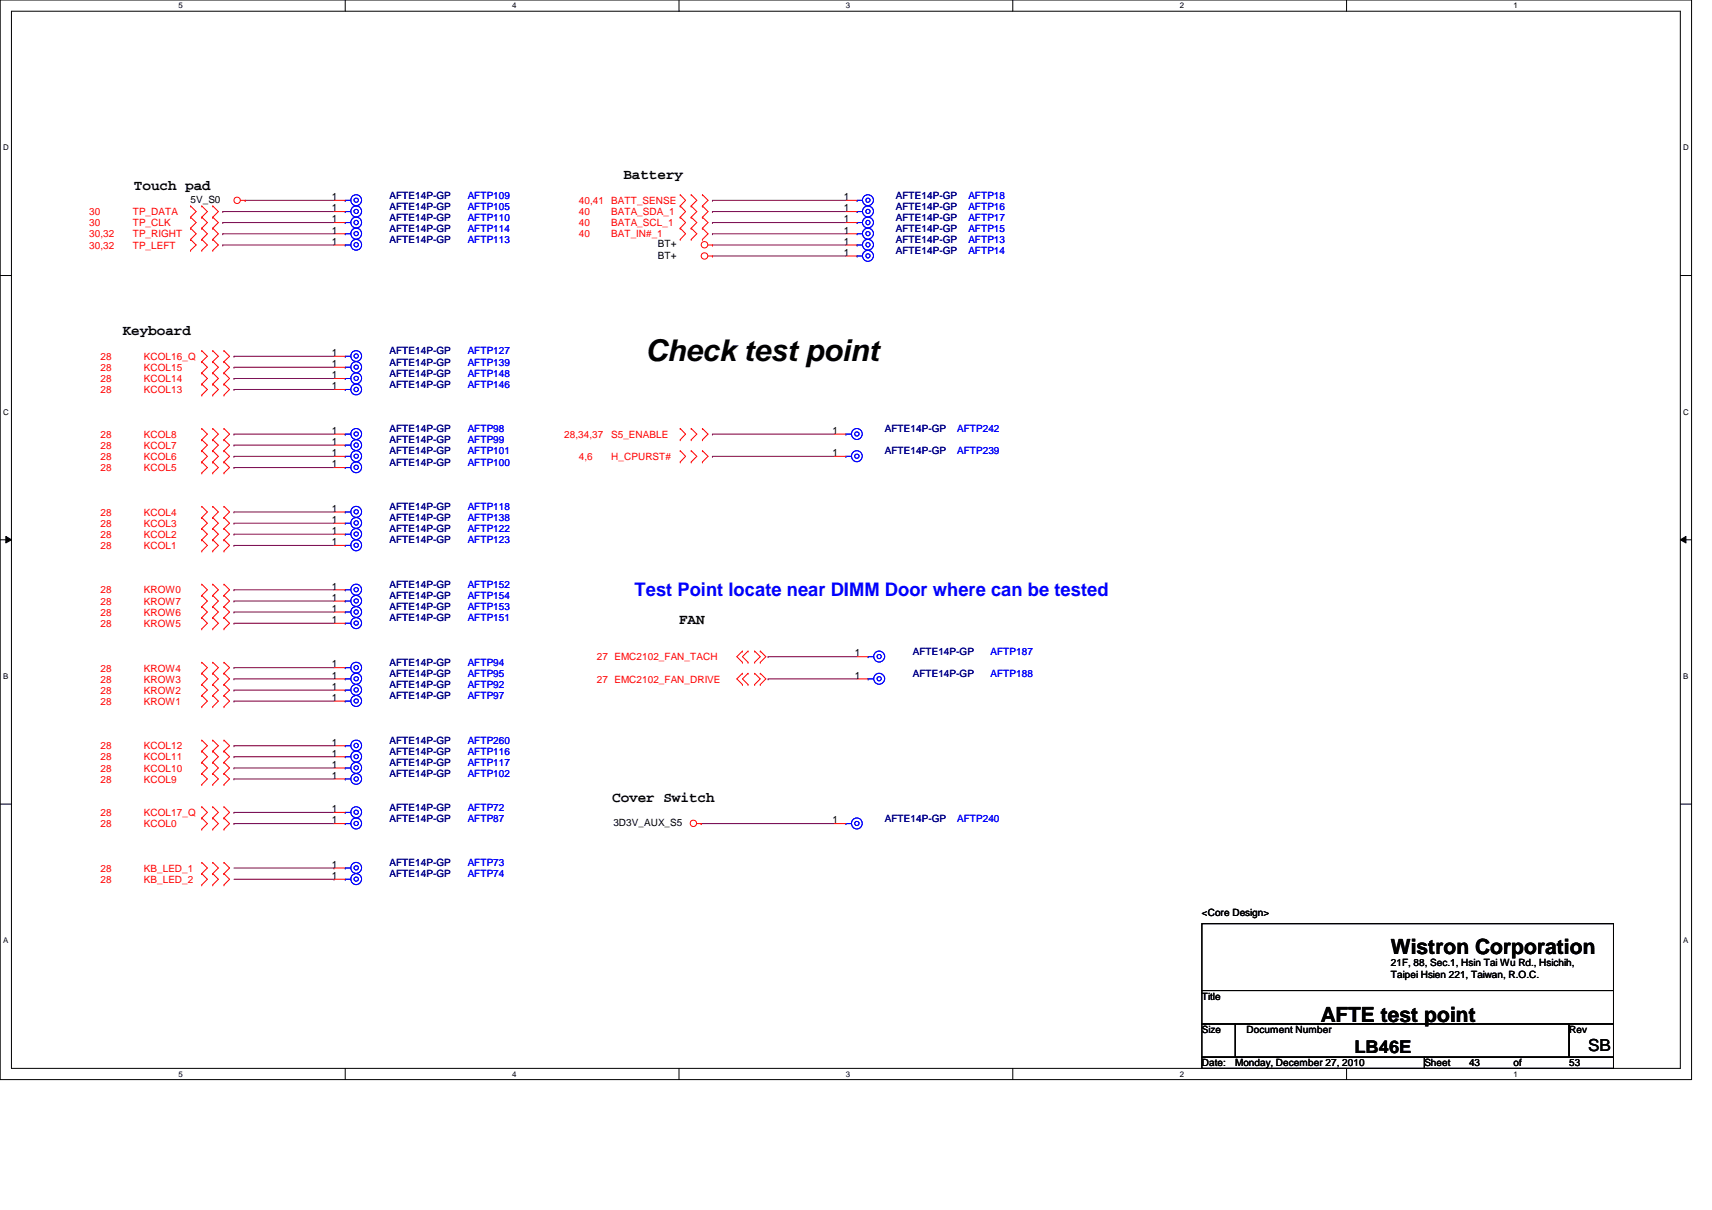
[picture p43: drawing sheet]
<svg xmlns="http://www.w3.org/2000/svg" width="297mm" height="210mm" viewBox="0 0 297 210" stroke-linecap="round" stroke-linejoin="round" font-family="sans-serif">
<defs><g id="words">
<text font-size="5.2" x="112" y="62.7">Check test point</text>
<g font-size="3.6">
<text x="241.3" y="165.6">Wistron Corporation</text>
<text x="229.2" y="177.3">AFTE test point</text>
</g>
<text font-size="3.3" fill="#00f" x="110.1" y="103.4">Test Point locate near DIMM Door where can be tested</text>
<text font-size="3" x="235" y="182.6">LB46E</text>
<text font-size="2.9" x="275.5" y="182.3">SB</text>
<g font-size="2.5">
<text x="23.2" y="33">Touch pad</text>
<text x="108.2" y="31">Battery</text>
<text x="21.3" y="58.1">Keyboard</text>
<text x="117.8" y="108.2">FAN</text>
<text x="106.2" y="139.1">Cover Switch</text>
</g>
<g font-size="1.7">
<text x="33.1" y="35.2">5V_S0</text>
<text x="57.6" y="34.7">1</text>
<text x="146.4" y="34.7">1</text>
<text x="57.6" y="40.5">1</text>
<text x="57.6" y="38.6">1</text>
<text x="57.6" y="36.7">1</text>
<text x="146.4" y="38.6">1</text>
<text x="146.4" y="40.5">1</text>
<text x="146.4" y="36.7">1</text>
<text x="57.6" y="42.5">1</text>
<text x="114.1" y="42.9">BT+</text>
<text x="114.1" y="44.9">BT+</text>
<text x="146.4" y="42.5">1</text>
<text x="146.4" y="44.4">1</text>
<text x="57.6" y="63.7">1</text>
<text x="57.6" y="61.8">1</text>
<text x="57.6" y="65.6">1</text>
<text x="57.6" y="67.5">1</text>
<text x="57.6" y="75.3">1</text>
<text x="57.6" y="77.2">1</text>
<text x="144.4" y="75.3">1</text>
<text x="57.6" y="81.1">1</text>
<text x="57.6" y="79.1">1</text>
<text x="144.4" y="79.1">1</text>
<text x="57.6" y="88.8">1</text>
<text x="57.6" y="90.7">1</text>
<text x="57.6" y="94.6">1</text>
<text x="57.6" y="92.6">1</text>
<text x="57.6" y="106.1">1</text>
<text x="57.6" y="104.2">1</text>
<text x="57.6" y="102.3">1</text>
<text x="57.6" y="108.1">1</text>
<text x="148.3" y="113.9">1</text>
<text x="57.6" y="115.8">1</text>
<text x="57.6" y="119.7">1</text>
<text x="57.6" y="117.7">1</text>
<text x="148.3" y="117.7">1</text>
<text x="57.6" y="121.6">1</text>
<text x="57.6" y="129.3">1</text>
<text x="57.6" y="131.2">1</text>
<text x="57.6" y="133.2">1</text>
<text x="57.6" y="135.1">1</text>
<text x="57.6" y="140.9">1</text>
<text x="57.6" y="142.8">1</text>
<text x="106.4" y="143.3">3D3V_AUX_S5</text>
<text x="144.4" y="142.8">1</text>
<text x="57.6" y="152.5">1</text>
<text x="57.6" y="150.5">1</text>
<text x="208.5" y="159">&lt;Core Design&gt;</text>
<text x="241.3" y="167.6">21F, 88, Sec.1, Hsin Tai Wu Rd., Hsichih,</text>
<text x="208.5" y="173.4">Title</text>
<text x="241.3" y="169.7">Taipei Hsien 221, Taiwan, R.O.C.</text>
<text x="208.5" y="179.2">Size</text>
<text x="216.3" y="179.2">Document Number</text>
<text x="272.2" y="179.2">Rev</text>
<text x="208.5" y="185">Date:</text>
<text x="214.3" y="185">Monday, December 27, 2010</text>
<text x="247.1" y="185">Sheet</text>
<text x="254.9" y="185">43</text>
<text x="262.6" y="185">of</text>
<text x="272.2" y="185">53</text>
</g>
<g font-size="1.7" fill="#000080">
<text x="67.6" y="34.5">AFTE14P-GP</text>
<text x="155.4" y="34.5">AFTE14P-GP</text>
<text x="67.6" y="40.2">AFTE14P-GP</text>
<text x="67.6" y="38.3">AFTE14P-GP</text>
<text x="67.6" y="36.4">AFTE14P-GP</text>
<text x="155.4" y="38.3">AFTE14P-GP</text>
<text x="155.4" y="40.2">AFTE14P-GP</text>
<text x="155.4" y="36.4">AFTE14P-GP</text>
<text x="67.6" y="42.2">AFTE14P-GP</text>
<text x="155.4" y="42.2">AFTE14P-GP</text>
<text x="155.4" y="44.1">AFTE14P-GP</text>
<text x="67.6" y="63.4">AFTE14P-GP</text>
<text x="67.6" y="61.5">AFTE14P-GP</text>
<text x="67.6" y="65.3">AFTE14P-GP</text>
<text x="67.6" y="67.3">AFTE14P-GP</text>
<text x="67.6" y="75">AFTE14P-GP</text>
<text x="67.6" y="76.9">AFTE14P-GP</text>
<text x="153.5" y="75">AFTE14P-GP</text>
<text x="67.6" y="80.8">AFTE14P-GP</text>
<text x="67.6" y="78.8">AFTE14P-GP</text>
<text x="153.5" y="78.8">AFTE14P-GP</text>
<text x="67.6" y="88.5">AFTE14P-GP</text>
<text x="67.6" y="90.4">AFTE14P-GP</text>
<text x="67.6" y="94.3">AFTE14P-GP</text>
<text x="67.6" y="92.4">AFTE14P-GP</text>
<text x="67.6" y="105.9">AFTE14P-GP</text>
<text x="67.6" y="107.8">AFTE14P-GP</text>
<text x="67.6" y="103.9">AFTE14P-GP</text>
<text x="67.6" y="102">AFTE14P-GP</text>
<text x="158.4" y="113.6">AFTE14P-GP</text>
<text x="67.6" y="115.5">AFTE14P-GP</text>
<text x="67.6" y="119.4">AFTE14P-GP</text>
<text x="67.6" y="117.4">AFTE14P-GP</text>
<text x="158.4" y="117.4">AFTE14P-GP</text>
<text x="67.6" y="121.3">AFTE14P-GP</text>
<text x="67.6" y="129">AFTE14P-GP</text>
<text x="67.6" y="131">AFTE14P-GP</text>
<text x="67.6" y="132.9">AFTE14P-GP</text>
<text x="67.6" y="134.8">AFTE14P-GP</text>
<text x="67.6" y="140.6">AFTE14P-GP</text>
<text x="67.6" y="142.5">AFTE14P-GP</text>
<text x="153.5" y="142.5">AFTE14P-GP</text>
<text x="67.6" y="152.2">AFTE14P-GP</text>
<text x="67.6" y="150.3">AFTE14P-GP</text>
</g>
<g font-size="1.7" fill="#00f">
<text x="81.1" y="34.5">AFTP109</text>
<text x="168" y="34.5">AFTP18</text>
<text x="81.1" y="40.2">AFTP114</text>
<text x="81.1" y="38.3">AFTP110</text>
<text x="81.1" y="36.4">AFTP105</text>
<text x="168" y="38.3">AFTP17</text>
<text x="168" y="40.2">AFTP15</text>
<text x="168" y="36.4">AFTP16</text>
<text x="81.1" y="42.2">AFTP113</text>
<text x="168" y="42.2">AFTP13</text>
<text x="168" y="44.1">AFTP14</text>
<text x="81.1" y="63.4">AFTP139</text>
<text x="81.1" y="61.5">AFTP127</text>
<text x="81.1" y="65.3">AFTP148</text>
<text x="81.1" y="67.3">AFTP146</text>
<text x="81.1" y="75">AFTP98</text>
<text x="81.1" y="76.9">AFTP99</text>
<text x="166.1" y="75">AFTP242</text>
<text x="81.1" y="80.8">AFTP100</text>
<text x="81.1" y="78.8">AFTP101</text>
<text x="166.1" y="78.8">AFTP239</text>
<text x="81.1" y="88.5">AFTP118</text>
<text x="81.1" y="90.4">AFTP138</text>
<text x="81.1" y="94.3">AFTP123</text>
<text x="81.1" y="92.4">AFTP122</text>
<text x="81.1" y="105.9">AFTP153</text>
<text x="81.1" y="107.8">AFTP151</text>
<text x="81.1" y="103.9">AFTP154</text>
<text x="81.1" y="102">AFTP152</text>
<text x="171.9" y="113.6">AFTP187</text>
<text x="81.1" y="115.5">AFTP94</text>
<text x="81.1" y="119.4">AFTP92</text>
<text x="81.1" y="117.4">AFTP95</text>
<text x="171.9" y="117.4">AFTP188</text>
<text x="81.1" y="121.3">AFTP97</text>
<text x="81.1" y="129">AFTP260</text>
<text x="81.1" y="131">AFTP116</text>
<text x="81.1" y="132.9">AFTP117</text>
<text x="81.1" y="134.8">AFTP102</text>
<text x="81.1" y="140.6">AFTP72</text>
<text x="81.1" y="142.5">AFTP87</text>
<text x="166.1" y="142.5">AFTP240</text>
<text x="81.1" y="152.2">AFTP74</text>
<text x="81.1" y="150.3">AFTP73</text>
</g>
<g font-size="1.7" fill="#f00">
<text x="100.5" y="35.4">40,41</text>
<text x="106" y="35.4">BATT_SENSE</text>
<text x="15.5" y="37.3">30</text>
<text x="15.5" y="39.3">30</text>
<text x="15.5" y="41.2">30,32</text>
<text x="23" y="37.3">TP_DATA</text>
<text x="23" y="39.3">TP_CLK</text>
<text x="23" y="41.2">TP_RIGHT</text>
<text x="100.5" y="41.2">40</text>
<text x="100.5" y="37.3">40</text>
<text x="100.5" y="39.3">40</text>
<text x="106" y="41.2">BAT_IN#_1</text>
<text x="106" y="37.3">BATA_SDA_1</text>
<text x="106" y="39.3">BATA_SCL_1</text>
<text x="15.5" y="43.1">30,32</text>
<text x="23" y="43.1">TP_LEFT</text>
<text x="17.4" y="62.4">28</text>
<text x="17.4" y="64.3">28</text>
<text x="25" y="62.4">KCOL16_Q</text>
<text x="25" y="64.3">KCOL15</text>
<text x="17.4" y="66.3">28</text>
<text x="17.4" y="68.2">28</text>
<text x="25" y="66.3">KCOL14</text>
<text x="25" y="68.2">KCOL13</text>
<text x="17.4" y="75.9">28</text>
<text x="17.4" y="77.9">28</text>
<text x="25" y="75.9">KCOL8</text>
<text x="25" y="77.9">KCOL7</text>
<text x="97.9" y="75.9">28,34,37</text>
<text x="106" y="75.9">S5_ENABLE</text>
<text x="17.4" y="79.8">28</text>
<text x="17.4" y="81.7">28</text>
<text x="25" y="79.8">KCOL6</text>
<text x="25" y="81.7">KCOL5</text>
<text x="100.5" y="79.8">4,6</text>
<text x="106" y="79.8">H_CPURST#</text>
<text x="17.4" y="89.5">28</text>
<text x="25" y="89.5">KCOL4</text>
<text x="17.4" y="91.4">28</text>
<text x="17.4" y="93.3">28</text>
<text x="17.4" y="95.2">28</text>
<text x="25" y="91.4">KCOL3</text>
<text x="25" y="93.3">KCOL2</text>
<text x="25" y="95.2">KCOL1</text>
<text x="17.4" y="103">28</text>
<text x="17.4" y="104.9">28</text>
<text x="17.4" y="106.8">28</text>
<text x="25" y="103">KROW0</text>
<text x="25" y="104.9">KROW7</text>
<text x="25" y="106.8">KROW6</text>
<text x="17.4" y="108.8">28</text>
<text x="25" y="108.8">KROW5</text>
<text x="17.4" y="116.5">28</text>
<text x="17.4" y="118.4">28</text>
<text x="25" y="116.5">KROW4</text>
<text x="25" y="118.4">KROW3</text>
<text x="103.5" y="118.4">27 EMC2102_FAN_DRIVE</text>
<text x="103.5" y="114.6">27 EMC2102_FAN_TACH</text>
<text x="17.4" y="120.4">28</text>
<text x="17.4" y="122.3">28</text>
<text x="25" y="120.4">KROW2</text>
<text x="25" y="122.3">KROW1</text>
<text x="17.4" y="130">28</text>
<text x="17.4" y="131.9">28</text>
<text x="25" y="130">KCOL12</text>
<text x="25" y="131.9">KCOL11</text>
<text x="17.4" y="133.9">28</text>
<text x="17.4" y="135.8">28</text>
<text x="25" y="133.9">KCOL10</text>
<text x="25" y="135.8">KCOL9</text>
<text x="17.4" y="141.6">28</text>
<text x="17.4" y="143.5">28</text>
<text x="25" y="141.6">KCOL17_Q</text>
<text x="25" y="143.5">KCOL0</text>
<text x="17.4" y="151.2">28</text>
<text x="17.4" y="153.2">28</text>
<text x="25" y="151.2">KB_LED_1</text>
<text x="25" y="153.2">KB_LED_2</text>
</g>
<g font-size="1.4">
<text x="30.9" y="1.4">5</text>
<text x="88.9" y="1.4">4</text>
<text x="146.8" y="1.4">3</text>
<text x="204.7" y="1.4">2</text>
<text x="262.6" y="1.4">1</text>
<text x=".5" y="26.1">D</text>
<text x="292.1" y="26.1">D</text>
<text x=".5" y="71.9">C</text>
<text x="292.1" y="71.9">C</text>
<text x=".5" y="117.8">B</text>
<text x="292.1" y="117.8">B</text>
<text x=".5" y="163.6">A</text>
<text x="292.1" y="163.6">A</text>
<text x="30.9" y="186.8">5</text>
<text x="88.9" y="186.8">4</text>
<text x="146.8" y="186.8">3</text>
<text x="204.7" y="186.8">2</text>
<text x="262.6" y="186.8">1</text>
</g>
</g></defs>
<path d="M0 0h293.5v187.3h-293.5zM2 1.9h289.5v183.4h-289.5z" fill="none" stroke="#000" stroke-width=".17"/>
<g fill="#fff">
<path d="M30.9 .2h.8v1.5h-.8z"/>
<path d="M30.9 185.5h.8v1.6h-.8z"/>
</g>
<path d="M59.9 0v1.9M59.9 185.3v2" fill="none" stroke="#000" stroke-width=".17"/>
<g fill="#fff">
<path d="M88.9 .2h.7v1.5h-.7z"/>
<path d="M88.9 185.5h.7v1.6h-.7z"/>
</g>
<path d="M117.8 0v1.9M117.8 185.3v2" fill="none" stroke="#000" stroke-width=".17"/>
<g fill="#fff">
<path d="M146.8 .2h.7v1.5h-.7z"/>
<path d="M146.8 185.5h.7v1.6h-.7z"/>
</g>
<path d="M175.7 0v1.9M175.7 185.3v2" fill="none" stroke="#000" stroke-width=".17"/>
<g fill="#fff">
<path d="M204.7 .2h.7v1.5h-.7z"/>
<path d="M204.7 185.5h.7v1.6h-.7z"/>
</g>
<path d="M233.6 0v1.9M233.6 185.3v2" fill="none" stroke="#000" stroke-width=".17"/>
<g fill="#fff">
<path d="M262.6 .2h.8v1.5h-.8z"/>
<path d="M262.6 185.5h.8v1.6h-.8z"/>
<path d="M.5 24.8h1v1.6h-1z"/>
<path d="M292.1 24.8h.9v1.6h-.9z"/>
<path d="M.5 70.7h1v1.5h-1z"/>
<path d="M292.1 70.7h.9v1.5h-.9z"/>
</g>
<path d="M0 47.8h2M291.5 47.8h2" fill="none" stroke="#000" stroke-width=".17"/>
<g fill="#fff">
<path d="M.5 116.5h.9v1.6h-.9z"/>
<path d="M292.1 116.5h.8v1.6h-.8z"/>
</g>
<path d="M0 93.6h2M1 93l1 .6-1 .6zM291.5 93.6l1-.6v1.2zM291.5 93.6h2" fill="none" stroke="#000" stroke-width=".17"/>
<path d="M1 93l1 .6-1 .6zM291.5 93.6l1-.6v1.2z" fill="#000"/>
<g fill="#fff">
<path d="M.5 162.4h.9v1.5h-.9z"/>
<path d="M292.1 162.4h.8v1.5h-.8z"/>
</g>
<path d="M0 139.5h2M291.5 139.5h2M208.5 160.2h71.4v11.6h-71.4zM208.5 171.8h71.4v5.8h-71.4zM208.5 177.6h5.8v5.8h-5.8zM214.3 177.6h57.9v5.8h-57.9zM272.2 177.6h7.7v5.8h-7.7zM208.5 183.4h38.6v1.9h-38.6zM247.1 183.4h32.8v1.9h-32.8z" fill="none" stroke="#000" stroke-width=".17"/>
<g fill="none" stroke="#800040" stroke-width=".17">
<path d="M38.6 38.6h.1M38.6 36.7h.1M38.6 38.6h19.4M38.6 36.7h19.4M42.5 34.8h.1M42.5 34.8h15.5M123.6 36.7h.1M123.6 38.6h.1M123.6 34.8h.1M123.6 38.6h23.2M123.6 34.8h23.2M123.6 36.7h23.2"/>
<path d="M38.6 42.5h.1M38.6 40.6h.1M38.6 42.5h19.4M38.6 40.6h19.4M123.6 40.6h.1M123.6 42.5h.1M123.6 44.4h.1M123.6 42.5h23.2M123.6 40.6h23.2M123.6 44.4h23.2M40.6 77.2h.1M40.6 67.6h.1"/>
<path d="M40.6 65.7h.1M40.6 63.7h.1M40.6 75.3h.1M40.6 61.8h.1M40.6 79.2h.1M40.6 75.3h17.4M40.6 79.2h17.4M40.6 77.2h17.4M40.6 67.6h17.4M40.6 65.7h17.4M40.6 63.7h17.4M40.6 61.8h17.4"/>
<path d="M123.6 75.3h.1M123.6 79.2h.1M123.6 75.3h21.2M123.6 79.2h21.2M40.6 90.8h.1M40.6 88.8h.1M40.6 81.1h.1M40.6 92.7h.1M40.6 94.6h.1M40.6 90.8h17.4M40.6 88.8h17.4M40.6 81.1h17.4"/>
<path d="M40.6 92.7h17.4M40.6 94.6h17.4M40.6 106.2h.1M40.6 104.3h.1M40.6 108.1h.1M40.6 102.3h.1M40.6 119.7h.1M40.6 115.8h.1M40.6 117.8h.1M40.6 117.8h17.4M40.6 106.2h17.4M40.6 104.3h17.4"/>
<path d="M40.6 108.1h17.4M40.6 102.3h17.4M40.6 119.7h17.4M40.6 115.8h17.4M133.3 113.9h.1M133.3 117.8h.1M133.3 113.9h15.4M133.3 117.8h15.4M40.6 133.2h.1M40.6 135.1h.1M40.6 131.3h.1M40.6 129.4h.1"/>
<path d="M40.6 121.6h.1M40.6 133.2h17.4M40.6 135.1h17.4M40.6 131.3h17.4M40.6 129.4h17.4M40.6 121.6h17.4M40.6 142.9h.1M40.6 140.9h.1M40.6 142.9h17.4M40.6 140.9h17.4M40.6 150.6h17.4M40.6 152.5h17.4"/>
<path d="M58 150.6h.1M58 152.5h.1M121.7 142.9h.1M121.7 142.9h23.1"/>
</g>
<g fill="none" stroke="#f00" stroke-width=".17">
<path d="M33.1 35.7h.1M33.1 37.7h.1M33.1 39.6h.1M33.1 35.7l.9 1-.9 1M33.1 39.6l.9 1-.9 .9M33.1 37.7l.9 .9-.9 1M35 37.7h.1M35 35.7h.1M35 39.6h.1M35 35.7l1 1-1 1M35 37.7l1 .9-1 1M35 39.6l1 1-1 .9"/>
<path d="M36.9 35.7h.1M36.9 37.7h.1M36.9 39.6h.1M36.9 39.6l1 1-1 .9M36.9 35.7l1 1-1 1M36.9 37.7l1 .9-1 1M41.7 34.8h.8M42.5 34.8h.1M58 34.8h1.9M58 38.6h1.9M58 36.7h1.9M118 39.6h.1"/>
<path d="M118 35.7h.1M118 37.7h.1M118 33.8h.1M118 37.7l1 .9-1 1M118 39.6l1 1-1 .9M118 35.7l1 1-1 1M118 33.8l1 1-1 .9M119.9 39.6h.1M119.9 37.7h.1M119.9 35.7h.1M119.9 33.8h.1M119.9 39.6l1 1-1 .9"/>
<path d="M119.9 35.7l1 1-1 1M119.9 33.8l1 1-1 .9M119.9 37.7l1 .9-1 1M121.9 39.6h.1M121.9 35.7h.1M121.9 37.7h.1M121.9 33.8h.1M121.9 37.7l.9 .9-.9 1M121.9 39.6l.9 1-.9 .9M121.9 33.8l.9 1-.9 .9M121.9 35.7l.9 1-.9 1M146.8 34.8h1.9"/>
<path d="M146.8 38.6h1.9M146.8 36.7h1.9M33.1 41.5h.1M33.1 43.4h.1M33.1 41.5l.9 1-.9 .9M35 41.5h.1M35 43.4h.1M35 41.5l1 1-1 .9M36.9 41.5h.1M36.9 43.4h.1M36.9 41.5l1 1-1 .9M58 42.5h1.9"/>
<path d="M58 40.6h1.9M118 41.5h.1M119.9 41.5h.1M121.9 41.5h.1M122.8 42.5h.8M122.8 44.4h.8M123.6 42.5h.1M123.6 44.4h.1M146.8 42.5h1.9M146.8 44.4h1.9M146.8 40.6h1.9M35 60.8h.1"/>
<path d="M35 62.7h.1M35 64.7h.1M35 66.6h.1M35 68.5h.1M35 74.3h.1M35 76.3h.1M35 78.2h.1M35 60.8l1 1-1 .9M35 62.7l1 1-1 1M35 66.6l1 1-1 .9M35 64.7l1 1-1 .9M35 76.3l1 .9-1 1"/>
<path d="M35 74.3l1 1-1 1M35 78.2l1 1-1 .9M36.9 62.7h.1M36.9 60.8h.1M36.9 64.7h.1M36.9 66.6h.1M36.9 68.5h.1M36.9 76.3h.1M36.9 74.3h.1M36.9 78.2h.1M36.9 60.8l1 1-1 .9M36.9 62.7l1 1-1 1"/>
<path d="M36.9 64.7l1 1-1 .9M36.9 66.6l1 1-1 .9M36.9 74.3l1 1-1 1M36.9 76.3l1 .9-1 1M36.9 78.2l1 1-1 .9M38.9 60.8h.1M38.9 62.7h.1M38.9 64.7h.1M38.9 66.6h.1M38.9 68.5h.1M38.9 74.3h.1M38.9 76.3h.1"/>
<path d="M38.9 78.2h.1M38.9 62.7l.9 1-.9 1M38.9 64.7l.9 1-.9 .9M38.9 60.8l.9 1-.9 .9M38.9 66.6l.9 1-.9 .9M38.9 78.2l.9 1-.9 .9M38.9 74.3l.9 1-.9 1M38.9 76.3l.9 .9-.9 1M58 79.2h1.9M58 67.6h1.9M58 75.3h1.9M58 63.7h1.9"/>
<path d="M58 61.8h1.9M58 65.7h1.9M58 77.2h1.9M118 78.2h.1M118 74.3h.1M118 76.3h.1M118 78.2l1 1-1 .9M118 74.3l1 1-1 1M119.9 78.2h.1M119.9 76.3h.1M119.9 74.3h.1M119.9 78.2l1 1-1 .9"/>
<path d="M119.9 74.3l1 1-1 1M121.9 78.2h.1M121.9 74.3h.1M121.9 76.3h.1M121.9 78.2l.9 1-.9 .9M121.9 74.3l.9 1-.9 1M144.8 79.2h2M144.8 75.3h2M35 80.1h.1M35 82h.1M35 87.8h.1M35 89.8h.1"/>
<path d="M35 91.7h.1M35 93.6h.1M35 95.6h.1M35 80.1l1 1-1 .9M35 87.8l1 1-1 1M35 91.7l1 1-1 .9M35 89.8l1 1-1 .9M35 93.6l1 1-1 1M36.9 80.1h.1M36.9 82h.1M36.9 89.8h.1M36.9 87.8h.1"/>
<path d="M36.9 91.7h.1M36.9 93.6h.1M36.9 95.6h.1M36.9 80.1l1 1-1 .9M36.9 87.8l1 1-1 1M36.9 89.8l1 1-1 .9M36.9 91.7l1 1-1 .9M36.9 93.6l1 1-1 1M38.9 80.1h.1M38.9 82h.1M38.9 87.8h.1M38.9 89.8h.1"/>
<path d="M38.9 91.7h.1M38.9 93.6h.1M38.9 95.6h.1M38.9 80.1l.9 1-.9 .9M38.9 89.8l.9 1-.9 .9M38.9 91.7l.9 1-.9 .9M38.9 87.8l.9 1-.9 1M38.9 93.6l.9 1-.9 1M58 90.8h1.9M58 94.6h1.9M58 81.1h1.9M58 88.8h1.9"/>
<path d="M58 92.7h1.9M118 80.1h.1M119.9 80.1h.1M121.9 80.1h.1M35 101.3h.1M35 103.3h.1M35 105.2h.1M35 107.1h.1M35 109.1h.1M35 114.9h.1M35 116.8h.1M35 118.7h.1"/>
<path d="M35 101.3l1 1-1 1M35 105.2l1 1-1 .9M35 103.3l1 1-1 .9M35 107.1l1 1-1 1M35 114.9l1 .9-1 1M35 116.8l1 1-1 .9M35 118.7l1 1-1 .9M36.9 103.3h.1M36.9 101.3h.1M36.9 105.2h.1M36.9 107.1h.1M36.9 109.1h.1"/>
<path d="M36.9 116.8h.1M36.9 114.9h.1M36.9 118.7h.1M36.9 101.3l1 1-1 1M36.9 103.3l1 1-1 .9M36.9 105.2l1 1-1 .9M36.9 107.1l1 1-1 1M36.9 114.9l1 .9-1 1M36.9 116.8l1 1-1 .9M36.9 118.7l1 1-1 .9M38.9 101.3h.1M38.9 103.3h.1"/>
<path d="M38.9 105.2h.1M38.9 107.1h.1M38.9 109.1h.1M38.9 114.9h.1M38.9 116.8h.1M38.9 118.7h.1M38.9 103.3l.9 1-.9 .9M38.9 101.3l.9 1-.9 1M38.9 105.2l.9 1-.9 .9M38.9 107.1l.9 1-.9 1M38.9 114.9l.9 .9-.9 1M38.9 118.7l.9 1-.9 .9"/>
<path d="M38.9 116.8l.9 1-.9 .9M58 106.2h1.9M58 108.1h1.9M58 115.8h1.9M58 117.8h1.9M58 104.3h1.9M58 119.7h1.9M58 102.3h1.9M128.8 118.7h.1M128.8 116.8h.1M128.8 114.9h.1M128.8 112.9h.1"/>
<path d="M128.8 116.8l-1 1 1 .9M128.8 112.9l-1 1 1 1M129.8 116.8h.1M129.8 118.7h.1M129.8 112.9h.1M129.8 114.9h.1M129.8 116.8l-1 1 1 .9M129.8 112.9l-1 1 1 1M130.9 118.7h.1M130.9 116.8h.1M130.9 114.9h.1M130.9 112.9h.1"/>
<path d="M130.9 116.8l1 1-1 .9M130.9 112.9l1 1-1 1M131.9 118.7h.1M131.9 116.8h.1M131.9 114.9h.1M131.9 112.9h.1M131.9 116.8l1 1-1 .9M131.9 112.9l1 1-1 1M148.7 113.9h1.9M148.7 117.8h1.9M35 120.6h.1M35 122.6h.1"/>
<path d="M35 128.4h.1M35 130.3h.1M35 132.2h.1M35 134.2h.1M35 136.1h.1M35 140h.1M35 120.6l1 1-1 1M35 128.4l1 1-1 .9M35 130.3l1 1-1 .9M35 134.2l1 .9-1 1M35 132.2l1 1-1 1M35 140l1 .9-1 1"/>
<path d="M36.9 120.6h.1M36.9 122.6h.1M36.9 130.3h.1M36.9 128.4h.1M36.9 132.2h.1M36.9 134.2h.1M36.9 136.1h.1M36.9 140h.1M36.9 120.6l1 1-1 1M36.9 128.4l1 1-1 .9M36.9 130.3l1 1-1 .9M36.9 132.2l1 1-1 1"/>
<path d="M36.9 134.2l1 .9-1 1M36.9 140l1 .9-1 1M38.9 120.6h.1M38.9 122.6h.1M38.9 128.4h.1M38.9 130.3h.1M38.9 132.2h.1M38.9 134.2h.1M38.9 136.1h.1M38.9 140h.1M38.9 120.6l.9 1-.9 1M38.9 130.3l.9 1-.9 .9"/>
<path d="M38.9 132.2l.9 1-.9 1M38.9 128.4l.9 1-.9 .9M38.9 134.2l.9 .9-.9 1M38.9 140l.9 .9-.9 1M58 133.2h1.9M58 135.1h1.9M58 129.4h1.9M58 121.6h1.9M58 131.3h1.9M35 141.9h.1M35 143.8h.1M35 149.6h.1"/>
<path d="M35 151.6h.1M35 153.5h.1M35 141.9l1 1-1 .9M35 149.6l1 1-1 1M35 151.6l1 .9-1 1M36.9 141.9h.1M36.9 143.8h.1M36.9 151.6h.1M36.9 149.6h.1M36.9 153.5h.1M36.9 141.9l1 1-1 .9M36.9 149.6l1 1-1 1"/>
<path d="M36.9 151.6l1 .9-1 1M38.9 141.9h.1M38.9 143.8h.1M38.9 149.6h.1M38.9 151.6h.1M38.9 153.5h.1M38.9 141.9l.9 1-.9 .9M38.9 151.6l.9 .9-.9 1M38.9 149.6l.9 1-.9 1M58 142.9h1.9M58 140.9h1.9M58 152.5h1.9"/>
<path d="M58 150.6h1.9M120.9 142.9h.8M121.7 142.9h.1M144.8 142.9h2"/>
<circle cx="41.1" cy="34.8" r=".56"/>
<circle cx="122.2" cy="42.5" r=".56"/>
<circle cx="122.2" cy="44.4" r=".56"/>
<circle cx="120.3" cy="142.8" r=".56"/>
</g>
<g fill="none" stroke="#00f" stroke-width=".17">
<path d="M59.9 38.6h.1M59.9 34.8h.1M59.9 36.7h.1M59.9 34.8h1M59.9 38.6h1M59.9 36.7h1M148.7 34.8h.1M148.7 38.6h.1M148.7 36.7h.1M148.7 34.8h.9M148.7 38.6h.9M148.7 36.7h.9"/>
<path d="M59.9 42.5h.1M59.9 40.6h.1M59.9 42.5h1M59.9 40.6h1M148.7 42.5h.1M148.7 44.4h.1M148.7 40.6h.1M148.7 42.5h.9M148.7 44.4h.9M148.7 40.6h.9M59.9 67.6h.1M59.9 79.2h.1"/>
<path d="M59.9 63.7h.1M59.9 75.3h.1M59.9 61.8h.1M59.9 65.7h.1M59.9 77.2h.1M59.9 79.2h1M59.9 67.6h1M59.9 75.3h1M59.9 63.7h1M59.9 61.8h1M59.9 65.7h1M59.9 77.2h1"/>
<path d="M146.8 79.2h.1M146.8 75.3h.1M146.8 79.2h.9M146.8 75.3h.9M59.9 90.8h.1M59.9 94.6h.1M59.9 81.1h.1M59.9 88.8h.1M59.9 92.7h.1M59.9 90.8h1M59.9 94.6h1M59.9 81.1h1"/>
<path d="M59.9 88.8h1M59.9 92.7h1M59.9 106.2h.1M59.9 108.1h.1M59.9 115.8h.1M59.9 104.3h.1M59.9 119.7h.1M59.9 117.8h.1M59.9 102.3h.1M59.9 106.2h1M59.9 108.1h1M59.9 115.8h1"/>
<path d="M59.9 117.8h1M59.9 104.3h1M59.9 119.7h1M59.9 102.3h1M150.6 113.9h.1M150.6 117.8h.1M150.6 113.9h1M150.6 117.8h1M59.9 133.2h.1M59.9 135.1h.1M59.9 129.4h.1M59.9 121.6h.1"/>
<path d="M59.9 131.3h.1M59.9 133.2h1M59.9 135.1h1M59.9 129.4h1M59.9 121.6h1M59.9 131.3h1M59.9 140.9h.1M59.9 152.5h.1M59.9 142.9h.1M59.9 150.6h.1M59.9 140.9h1M59.9 152.5h1"/>
<path d="M59.9 142.9h1M59.9 150.6h1M146.8 142.9h.1M146.8 142.9h.9"/>
<circle cx="61.8" cy="34.7" r=".94"/>
<circle cx="61.8" cy="36.7" r=".94"/>
<circle cx="61.8" cy="38.6" r=".94"/>
<circle cx="61.8" cy="38.6" r=".38"/>
<circle cx="61.8" cy="34.7" r=".37"/>
<circle cx="61.8" cy="36.7" r=".37"/>
<circle cx="150.6" cy="38.6" r=".38"/>
<circle cx="150.6" cy="34.7" r=".37"/>
<circle cx="150.6" cy="36.7" r=".37"/>
<circle cx="150.6" cy="34.7" r=".95"/>
<circle cx="150.6" cy="36.7" r=".95"/>
<circle cx="150.6" cy="38.6" r=".95"/>
<circle cx="61.8" cy="40.5" r=".94"/>
<circle cx="61.8" cy="42.5" r=".94"/>
<circle cx="61.8" cy="42.5" r=".38"/>
<circle cx="61.8" cy="40.5" r=".37"/>
<circle cx="150.6" cy="42.5" r=".38"/>
<circle cx="150.6" cy="44.4" r=".37"/>
<circle cx="150.6" cy="40.5" r=".37"/>
<circle cx="150.6" cy="44.4" r=".95"/>
<circle cx="150.6" cy="40.5" r=".95"/>
<circle cx="150.6" cy="42.5" r=".95"/>
<circle cx="61.8" cy="79.1" r=".94"/>
<circle cx="61.8" cy="63.7" r=".94"/>
<circle cx="61.8" cy="65.6" r=".94"/>
<circle cx="61.8" cy="75.3" r=".94"/>
<circle cx="61.8" cy="77.2" r=".94"/>
<circle cx="61.8" cy="61.8" r=".94"/>
<circle cx="61.8" cy="67.6" r=".94"/>
<circle cx="61.8" cy="61.8" r=".38"/>
<circle cx="61.8" cy="67.6" r=".38"/>
<circle cx="61.8" cy="77.2" r=".38"/>
<circle cx="61.8" cy="75.3" r=".37"/>
<circle cx="61.8" cy="79.1" r=".37"/>
<circle cx="61.8" cy="63.7" r=".37"/>
<circle cx="61.8" cy="65.6" r=".37"/>
<circle cx="148.7" cy="79.1" r=".94"/>
<circle cx="148.7" cy="75.3" r=".94"/>
<circle cx="148.7" cy="79.1" r=".37"/>
<circle cx="148.7" cy="75.3" r=".37"/>
<circle cx="61.8" cy="92.6" r=".94"/>
<circle cx="61.8" cy="94.6" r=".94"/>
<circle cx="61.8" cy="88.8" r=".94"/>
<circle cx="61.8" cy="90.7" r=".94"/>
<circle cx="61.8" cy="81.1" r=".94"/>
<circle cx="61.8" cy="90.7" r=".38"/>
<circle cx="61.8" cy="81.1" r=".38"/>
<circle cx="61.8" cy="92.6" r=".37"/>
<circle cx="61.8" cy="94.6" r=".37"/>
<circle cx="61.8" cy="88.8" r=".37"/>
<circle cx="61.8" cy="104.2" r=".94"/>
<circle cx="61.8" cy="117.7" r=".94"/>
<circle cx="61.8" cy="108.1" r=".94"/>
<circle cx="61.8" cy="102.3" r=".94"/>
<circle cx="61.8" cy="119.7" r=".94"/>
<circle cx="61.8" cy="106.2" r=".94"/>
<circle cx="61.8" cy="115.8" r=".94"/>
<circle cx="61.8" cy="106.2" r=".38"/>
<circle cx="61.8" cy="115.8" r=".38"/>
<circle cx="61.8" cy="119.7" r=".38"/>
<circle cx="61.8" cy="108.1" r=".37"/>
<circle cx="61.8" cy="104.2" r=".37"/>
<circle cx="61.8" cy="102.3" r=".37"/>
<circle cx="61.8" cy="117.7" r=".37"/>
<circle cx="152.5" cy="117.7" r=".37"/>
<circle cx="152.5" cy="113.9" r=".37"/>
<circle cx="152.5" cy="113.9" r=".95"/>
<circle cx="152.5" cy="117.7" r=".95"/>
<circle cx="61.8" cy="121.6" r=".94"/>
<circle cx="61.8" cy="133.2" r=".94"/>
<circle cx="61.8" cy="131.2" r=".94"/>
<circle cx="61.8" cy="135.1" r=".94"/>
<circle cx="61.8" cy="129.3" r=".94"/>
<circle cx="61.8" cy="135.1" r=".38"/>
<circle cx="61.8" cy="129.3" r=".38"/>
<circle cx="61.8" cy="131.2" r=".37"/>
<circle cx="61.8" cy="133.2" r=".37"/>
<circle cx="61.8" cy="121.6" r=".37"/>
<circle cx="61.8" cy="142.8" r=".94"/>
<circle cx="61.8" cy="150.5" r=".94"/>
<circle cx="61.8" cy="152.5" r=".94"/>
<circle cx="61.8" cy="140.9" r=".94"/>
<circle cx="61.8" cy="140.9" r=".37"/>
<circle cx="61.8" cy="150.6" r=".37"/>
<circle cx="61.8" cy="152.5" r=".37"/>
<circle cx="61.8" cy="142.8" r=".37"/>
<circle cx="148.7" cy="142.8" r=".94"/>
<circle cx="148.7" cy="142.8" r=".37"/>
</g>
<use href="#words"/>
</svg>
